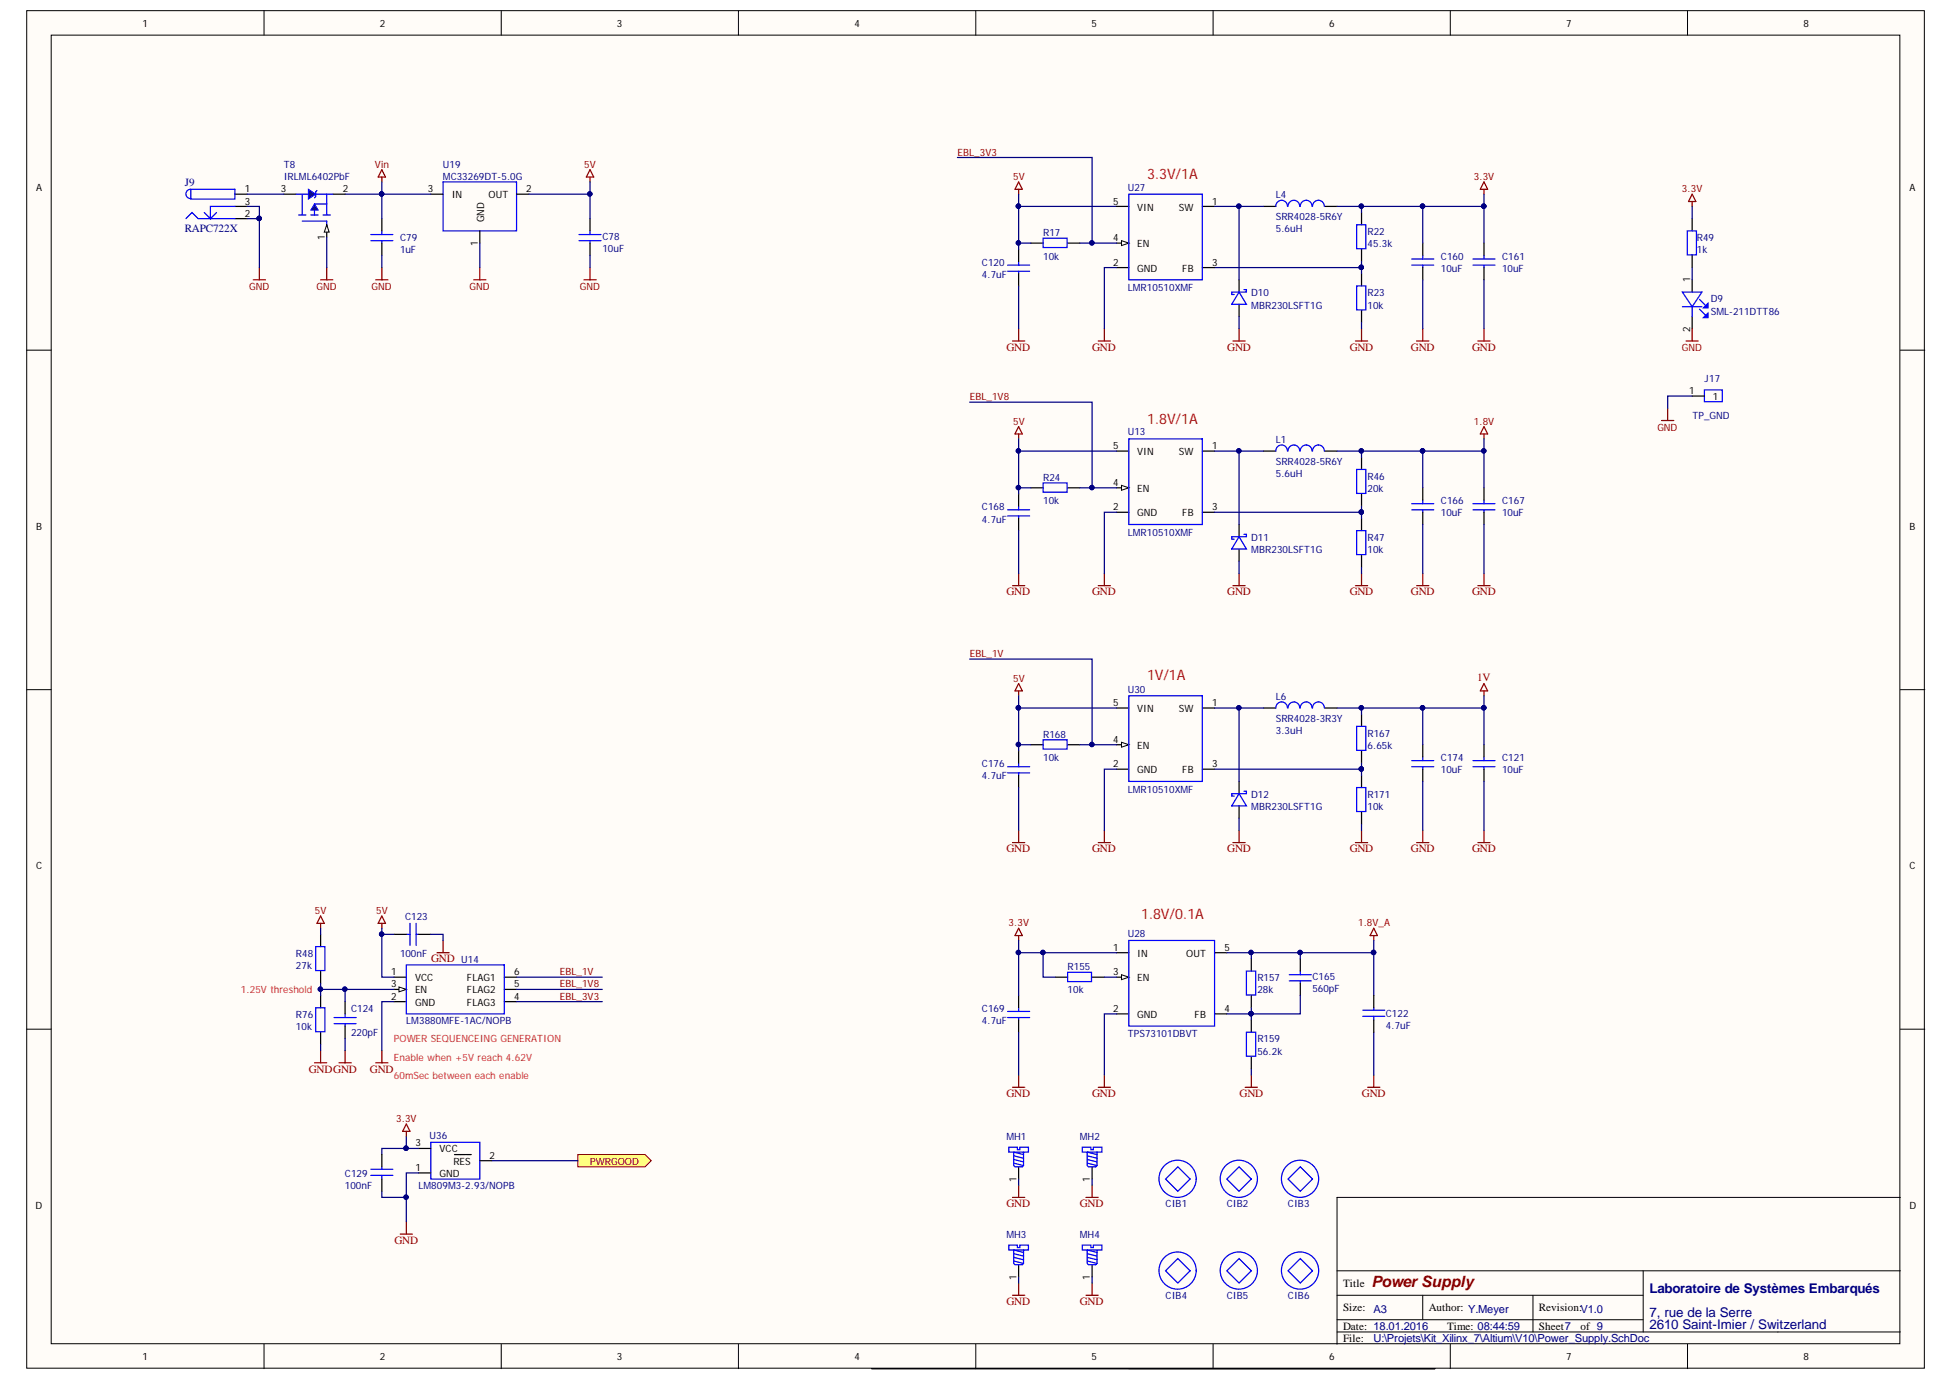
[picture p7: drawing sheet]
<svg xmlns="http://www.w3.org/2000/svg" width="297mm" height="210mm" viewBox="0 0 297 210" stroke-linecap="round" stroke-linejoin="round" font-family="sans-serif">
<defs><g id="words">
<text font-size="2.4" fill="#800000" x="208.5" y="195.6">Power Supply</text>
<g font-size="2.2" fill="#f00">
<text x="174.4" y="27.2">3.3V/1A</text>
<text x="174.4" y="64.4">1.8V/1A</text>
<text x="174.4" y="103.4">1V/1A</text>
<text x="173.5" y="139.7">1.8V/0.1A</text>
</g>
<g font-size="2" fill="#000080">
<text x="250.8" y="196.5">Laboratoire de Systèmes Embarqués</text>
<text x="250.8" y="200.2">7, rue de la Serre</text>
<text x="250.8" y="202">2610 Saint-Imier / Switzerland</text>
</g>
<g font-size="1.7" fill="#000080">
<text x="28.1" y="28.2">J9</text>
<text x="28.1" y="35.3">RAPC722X</text>
<text x="208.8" y="204">U:\Projets\Kit_Xilinx_7\Altium\V10\Power_Supply.SchDoc</text>
<text x="208.8" y="199.5">A3</text>
</g>
<g font-size="1.7" fill="#800000">
<text x="153" y="53.3">GND</text>
<text x="166" y="53.3">GND</text>
<text x="186.6" y="53.3">GND</text>
<text x="205.2" y="53.3">GND</text>
<text x="214.5" y="53.3">GND</text>
<text x="223.8" y="53.3">GND</text>
<text x="153" y="90.5">GND</text>
<text x="166" y="90.5">GND</text>
<text x="186.6" y="90.5">GND</text>
<text x="205.2" y="90.5">GND</text>
<text x="214.5" y="90.5">GND</text>
<text x="223.8" y="90.5">GND</text>
<text x="224.5" y="103.5">1V</text>
<text x="153" y="129.5">GND</text>
<text x="166" y="129.5">GND</text>
<text x="186.6" y="129.5">GND</text>
<text x="205.2" y="129.5">GND</text>
<text x="214.5" y="129.5">GND</text>
<text x="223.8" y="129.5">GND</text>
<text x="65.5" y="146.3">GND U14</text>
<text x="46.9" y="163.1">GNDGND</text>
<text x="56.2" y="163.1">GND</text>
<text x="153" y="166.8">GND</text>
<text x="166" y="166.8">GND</text>
<text x="188.4" y="166.8">GND</text>
<text x="207" y="166.8">GND</text>
<text x="153" y="183.5">GND</text>
<text x="164.2" y="183.5">GND</text>
<text x="60" y="189.1">GND</text>
<text x="153" y="198.4">GND</text>
<text x="164.2" y="198.4">GND</text>
</g>
<g font-size="1.7">
<text x="204.2" y="195.6">Title</text>
<text x="204.2" y="199.3">Size:</text>
<text x="204.2" y="202.1">Date: 18.01.2016</text>
<text x="204.2" y="204">File:</text>
<text x="217.2" y="199.3">Author: Y.Meyer</text>
<text x="220" y="202.1">Time: 08:44:59</text>
<text x="233.9" y="199.3">Revision:V1.0</text>
<text x="233.9" y="202.1">Sheet7</text>
<text x="240.3" y="202.1">of 9</text>
</g>
<g font-size="1.5">
<text x="21.7" y="4.1">1</text>
<text x="57.8" y="4.1">2</text>
<text x="93.8" y="4.1">3</text>
<text x="129.9" y="4.1">4</text>
<text x="165.9" y="4.1">5</text>
<text x="202" y="4.1">6</text>
<text x="238.1" y="4.1">7</text>
<text x="274.2" y="4.1">8</text>
<text x="5.5" y="29">A</text>
<text x="37.2" y="29.2">1</text>
<text x="42.7" y="29.2">3</text>
<text x="52.1" y="29.2">2</text>
<text x="65" y="29.2">3</text>
<text x="80" y="29.2">2</text>
<text x="290.3" y="29">A</text>
<text x="37.2" y="33">2</text>
<text x="37.2" y="31.1">3</text>
<text x="68.7" y="30.2">IN</text>
<text x="73.6" y="33.8" transform="rotate(-90 73.6 33.8)">GND</text>
<text x="74.3" y="30.2">OUT</text>
<text x="169.2" y="31.1">5</text>
<text x="172.9" y="32">VIN</text>
<text x="179.2" y="32">SW</text>
<text x="184.3" y="31.1">1</text>
<text x="49.4" y="36.5" transform="rotate(-90 49.4 36.5)">1</text>
<text x="72.6" y="37.4" transform="rotate(-90 72.6 37.4)">1</text>
<text x="169.2" y="40.4">2</text>
<text x="169.2" y="36.7">4</text>
<text x="172.9" y="41.3">GND</text>
<text x="172.9" y="37.6">EN</text>
<text x="179.7" y="41.3">FB</text>
<text x="184.3" y="40.4">3</text>
<text x="256.9" y="42.9" transform="rotate(-90 256.9 42.9)">1</text>
<text x="256.9" y="50.4" transform="rotate(-90 256.9 50.4)">2</text>
<text x="256.8" y="59.9">1</text>
<text x="260.4" y="60.8">1</text>
<text x="169.2" y="68.3">5</text>
<text x="172.9" y="69.2">VIN</text>
<text x="179.2" y="69.2">SW</text>
<text x="184.3" y="68.3">1</text>
<text x="169.2" y="77.6">2</text>
<text x="169.2" y="73.8">4</text>
<text x="172.9" y="74.8">EN</text>
<text x="184.3" y="77.6">3</text>
<text x="5.5" y="80.5">B</text>
<text x="172.9" y="78.5">GND</text>
<text x="179.7" y="78.5">FB</text>
<text x="290.3" y="80.5">B</text>
<text x="169.2" y="107.3">5</text>
<text x="184.3" y="107.3">1</text>
<text x="169.2" y="112.9">4</text>
<text x="172.9" y="108.2">VIN</text>
<text x="172.9" y="113.8">EN</text>
<text x="179.2" y="108.2">SW</text>
<text x="169.2" y="116.6">2</text>
<text x="172.9" y="117.5">GND</text>
<text x="179.7" y="117.5">FB</text>
<text x="184.3" y="116.6">3</text>
<text x="5.5" y="132.2">C</text>
<text x="290.3" y="132.2">C</text>
<text x="59.5" y="148.2">1</text>
<text x="63.1" y="149.1">VCC</text>
<text x="71" y="149.1">FLAG1</text>
<text x="78.1" y="148.2">6</text>
<text x="169.2" y="144.5">1</text>
<text x="169.2" y="148.2">3</text>
<text x="172.9" y="145.4">IN</text>
<text x="172.9" y="149.1">EN</text>
<text x="180.3" y="145.4">OUT</text>
<text x="186.1" y="144.5">5</text>
<text x="59.5" y="151.9">2</text>
<text x="59.5" y="150.1">3</text>
<text x="63.1" y="152.9">GND</text>
<text x="63.1" y="151">EN</text>
<text x="71" y="151">FLAG2</text>
<text x="71" y="152.9">FLAG3</text>
<text x="78.1" y="150.1">5</text>
<text x="78.1" y="151.9">4</text>
<text x="169.2" y="153.8">2</text>
<text x="172.9" y="154.7">GND</text>
<text x="181.6" y="154.7">FB</text>
<text x="186.1" y="153.8">4</text>
<text x="63.2" y="177.9">1</text>
<text x="63.2" y="174.2">3</text>
<text x="66.8" y="178.9">GND</text>
<text x="66.8" y="175.2">VCC</text>
<text x="68.9" y="177">RES</text>
<text x="74.4" y="176.1">2</text>
<text x="154.5" y="179.6" transform="rotate(-90 154.5 179.6)">1</text>
<text x="165.7" y="179.6" transform="rotate(-90 165.7 179.6)">1</text>
<text x="5.4" y="183.8">D</text>
<text x="290.3" y="183.8">D</text>
<text x="154.5" y="194.5" transform="rotate(-90 154.5 194.5)">1</text>
<text x="165.7" y="194.5" transform="rotate(-90 165.7 194.5)">1</text>
<text x="21.7" y="206.8">1</text>
<text x="57.8" y="206.8">2</text>
<text x="93.8" y="206.8">3</text>
<text x="129.9" y="206.8">4</text>
<text x="165.9" y="206.8">5</text>
<text x="202" y="206.8">6</text>
<text x="238.1" y="206.8">7</text>
<text x="274.2" y="206.8">8</text>
</g>
<g font-size="1.5" fill="#800000">
<text x="145.5" y="23.7">EBL_3V3</text>
<text x="57" y="25.5">Vin</text>
<text x="88.8" y="25.5">5V</text>
<text x="154" y="27.4">5V</text>
<text x="224" y="27.4">3.3V</text>
<text x="255.7" y="29.2">3.3V</text>
<text x="37.9" y="44.1">GND</text>
<text x="48.1" y="44.1">GND</text>
<text x="56.5" y="44.1">GND</text>
<text x="71.4" y="44.1">GND</text>
<text x="88.1" y="44.1">GND</text>
<text x="255.7" y="53.4">GND</text>
<text x="147.4" y="60.8">EBL_1V8</text>
<text x="154" y="64.6">5V</text>
<text x="224" y="64.6">1.8V</text>
<text x="251.9" y="65.5">GND</text>
<text x="147.4" y="99.9">EBL_1V</text>
<text x="154" y="103.6">5V</text>
<text x="47.9" y="138.9">5V</text>
<text x="57.2" y="138.9">5V</text>
<text x="153.3" y="140.8">3.3V</text>
<text x="206.4" y="140.8">1.8V_A</text>
<text x="85.1" y="148.2">EBL_1V</text>
<text x="85.1" y="150.1">EBL_1V8</text>
<text x="85.1" y="151.9">EBL_3V3</text>
<text x="60.2" y="170.5">3.3V</text>
<text x="89.7" y="177">PWRGOOD</text>
</g>
<g font-size="1.5" fill="#000080">
<text x="43.1" y="25.5">T8</text>
<text x="43.1" y="27.4">IRLML6402PbF</text>
<text x="67.3" y="25.5">U19</text>
<text x="67.3" y="27.4">MC33269DT-5.0G</text>
<text x="171.4" y="29">U27</text>
<text x="158.6" y="35.9">R17</text>
<text x="193.9" y="35.3">5.6uH</text>
<text x="193.9" y="30.2">L4</text>
<text x="193.9" y="33.5">SRR4028-5R6Y</text>
<text x="207.9" y="35.7">R22</text>
<text x="60.8" y="38.5">1uF</text>
<text x="60.8" y="36.7">C79</text>
<text x="91.6" y="38.3">10uF</text>
<text x="91.6" y="36.4">C78</text>
<text x="149.3" y="40.4">C120</text>
<text x="158.6" y="39.5">10k</text>
<text x="207.9" y="37.6">45.3k</text>
<text x="219" y="41.3">10uF</text>
<text x="219" y="39.5">C160</text>
<text x="228.3" y="41.3">10uF</text>
<text x="228.3" y="39.5">C161</text>
<text x="257.9" y="38.5">1k</text>
<text x="257.9" y="36.7">R49</text>
<text x="149.3" y="42.2">4.7uF</text>
<text x="171.4" y="44.3">LMR10510XMF</text>
<text x="190.2" y="45">D10</text>
<text x="190.2" y="46.9">MBR230LSFT1G</text>
<text x="207.9" y="46.9">10k</text>
<text x="207.9" y="45">R23</text>
<text x="260.1" y="46">D9</text>
<text x="260.1" y="47.8">SML-211DTT86</text>
<text x="259.1" y="58">J17</text>
<text x="257.3" y="63.6">TP_GND</text>
<text x="171.4" y="66.2">U13</text>
<text x="193.9" y="67.3">L1</text>
<text x="193.9" y="70.6">SRR4028-5R6Y</text>
<text x="149.3" y="77.6">C168</text>
<text x="158.6" y="76.6">10k</text>
<text x="158.6" y="73.1">R24</text>
<text x="193.9" y="72.5">5.6uH</text>
<text x="207.9" y="74.8">20k</text>
<text x="207.9" y="72.9">R46</text>
<text x="219" y="76.6">C166</text>
<text x="228.3" y="76.6">C167</text>
<text x="149.3" y="79.4">4.7uF</text>
<text x="171.4" y="81.5">LMR10510XMF</text>
<text x="190.2" y="82.2">D11</text>
<text x="207.9" y="82.2">R47</text>
<text x="219" y="78.5">10uF</text>
<text x="228.3" y="78.5">10uF</text>
<text x="190.2" y="84.1">MBR230LSFT1G</text>
<text x="207.9" y="84.1">10k</text>
<text x="171.4" y="105.3">U30</text>
<text x="193.9" y="106.4">L6</text>
<text x="158.6" y="112.1">R168</text>
<text x="193.9" y="111.5">3.3uH</text>
<text x="193.9" y="109.7">SRR4028-3R3Y</text>
<text x="207.9" y="113.8">6.65k</text>
<text x="207.9" y="112">R167</text>
<text x="149.3" y="118.5">4.7uF</text>
<text x="149.3" y="116.6">C176</text>
<text x="158.6" y="115.7">10k</text>
<text x="219" y="117.5">10uF</text>
<text x="219" y="115.7">C174</text>
<text x="228.3" y="117.5">10uF</text>
<text x="228.3" y="115.7">C121</text>
<text x="171.4" y="120.5">LMR10510XMF</text>
<text x="190.2" y="121.3">D12</text>
<text x="190.2" y="123.1">MBR230LSFT1G</text>
<text x="207.9" y="123.1">10k</text>
<text x="207.9" y="121.3">R171</text>
<text x="61.6" y="139.8">C123</text>
<text x="171.4" y="142.5">U28</text>
<text x="45" y="147.3">27k</text>
<text x="45" y="145.4">R48</text>
<text x="60.8" y="145.4">100nF</text>
<text x="162.3" y="147.4">R155</text>
<text x="191.1" y="149.1">R157</text>
<text x="199.5" y="149">C165</text>
<text x="45" y="154.7">R76</text>
<text x="53.4" y="153.8">C124</text>
<text x="61.7" y="155.6">LM3880MFE-1AC/NOPB</text>
<text x="149.3" y="155.6">4.7uF</text>
<text x="149.3" y="153.8">C169</text>
<text x="162.3" y="151">10k</text>
<text x="191.1" y="151">28k</text>
<text x="199.5" y="150.8">560pF</text>
<text x="210.7" y="154.5">C122</text>
<text x="45" y="156.6">10k</text>
<text x="53.4" y="157.5">220pF</text>
<text x="171.4" y="157.7">TPS73101DBVT</text>
<text x="191.1" y="160.3">56.2k</text>
<text x="191.1" y="158.4">R159</text>
<text x="210.7" y="156.4">4.7uF</text>
<text x="65.3" y="173.1">U36</text>
<text x="153" y="173.3">MH1</text>
<text x="164.2" y="173.3">MH2</text>
<text x="52.4" y="178.9">C129</text>
<text x="52.4" y="180.7">100nF</text>
<text x="63.6" y="180.7">LM809M3-2.93/NOPB</text>
<text x="177.2" y="183.5">CIB1</text>
<text x="186.5" y="183.5">CIB2</text>
<text x="195.8" y="183.5">CIB3</text>
<text x="153" y="188.2">MH3</text>
<text x="164.2" y="188.2">MH4</text>
<text x="177.2" y="197.5">CIB4</text>
<text x="186.5" y="197.5">CIB5</text>
<text x="195.8" y="197.5">CIB6</text>
</g>
<g font-size="1.5" fill="#ee0e22">
<text x="36.6" y="151">1.25V threshold</text>
<text x="59.9" y="158.4">POWER SEQUENCEING GENERATION</text>
<text x="59.9" y="161.2">Enable when +5V reach 4.62V</text>
<text x="59.9" y="164">60mSec between each enable</text>
</g>
</g></defs>
<g fill="#fffcf8" stroke="#000" stroke-width=".15">
<path d="M4.1 1.6h288.4v206.4h-288.4z"/>
<path d="M7.8 5.3h281v198.9h-281z"/>
</g>
<g fill="none" stroke="#000" stroke-width=".15">
<path d="M40.1 1.6v3.7M76.2 1.6v3.7M112.3 1.6v3.7M148.3 1.6v3.7M184.4 1.6v3.7M220.5 1.6v3.7M256.5 1.6v3.7M4.1 53.2h3.7M288.9 53.2h3.7M4.1 104.8h3.7M288.9 104.8h3.7M4.1 156.4h3.7"/>
<path d="M288.9 156.4h3.7M203.2 196.9h46.6M203.2 193.2h85.7M216.3 196.9v3.7M233 196.9v5.6M249.8 193.2v9.3M288.9 182h-85.7v22.3M40.1 204.3v3.7M76.2 204.3v3.7M112.3 204.3v3.7M132.5 208h85.6M148.3 204.3v3.7"/>
<path d="M184.4 204.3v3.7M203.2 202.5h85.7M203.2 200.6h46.6M220.5 204.3v3.7M256.5 204.3v3.7"/>
</g>
<path d="M258.9 48.3l.8-.7v.7z" fill="#00f"/>
<path d="M258.9 48.3l.8-.7v.7z" fill="none" stroke="#00f" stroke-width=".15"/>
<path d="M258.9 46.8l.8-.7v.7z" fill="#00f"/>
<path d="M258.9 46.8l.8-.7v.7z" fill="none" stroke="#00f" stroke-width=".15"/>
<g fill="none" stroke="#00f" stroke-width=".19">
<path d="M56.4 35.7h3.3M56.4 36.6h3.3M58 35.1v.6M58 36.6v.4M67.4 27.7h11.1v7.4h-11.1zM88 35.7h3.4M88 36.6h3.4M89.7 35.1v.6M89.7 36.6v.4M256.5 35.1h1.4v3.6h-1.4zM255.7 44.4h3l-1.5 2.2zM255.7 46.6h3"/>
<path d="M257.2 46.6v1.5M258.4 47l.9 .9M258.4 45.5l.9 .9M259.1 59.3h2.7v1.8h-2.7z"/>
</g>
<path d="M58 33.2v1.9M58 37v1.8M65.5 29.5h1.9M72.9 35.1v1.9M78.5 29.5h1.9M89.7 33.2v1.9M89.7 37v1.8M257.2 33.2v1.9M257.2 38.8v1.9M257.2 42.5v1.9M257.2 48.1v1.9M257.2 60.2h1.9" fill="none" stroke="#000" stroke-width=".19"/>
<g fill="none" stroke="#800000" stroke-width=".19">
<path d="M89.7 26.9v.8M89.7 25.8l.6 1.1h-1.2zM257.2 30.6v.8M257.2 29.5l.6 1.1h-1.1zM38.5 42.5h1.9M39.4 40.7v1.8M57.1 42.5h1.9M58 40.7v1.8M72 42.5h1.9M72.9 40.7v1.8M88.8 42.5h1.8M89.7 40.7v1.8"/>
<path d="M256.3 51.8h1.9M257.2 50v1.8M252.6 63.9h1.8M253.5 62.1v1.8"/>
</g>
<path d="M87.8 175.5h10.3l.9 .9-.9 .9h-10.3z" fill-rule="evenodd" fill="#ffff80" stroke="#800000" stroke-width=".15"/>
<g fill="none" stroke="#800000" stroke-width=".19">
<path d="M153.9 51.8h1.9M154.8 50v1.8M166.9 51.8h1.9M167.9 50v1.8M187.4 51.8h1.9M188.4 50v1.8M206 51.8h1.9M207 50v1.8M215.3 51.8h1.9M216.3 50v1.8M153.9 89h1.9M154.8 87.2v1.8"/>
<path d="M166.9 89h1.9M167.9 87.2v1.8M187.4 89h1.9M188.4 87.2v1.8M206 89h1.9M207 87.2v1.8M215.3 89h1.9M216.3 87.2v1.8M225.6 103.9l.5 1.1h-1.1zM225.6 105v.8"/>
</g>
<g fill="none" stroke="#00f" stroke-width=".19">
<path d="M154.8 39.7v.6M206.2 34.2h1.4v3.6h-1.4zM214.6 39.4h3.4M216.3 38.8v.6M153.2 40.3h3.3M153.2 41.2h3.3M154.8 41.2v.4M206.2 43.5h1.4v3.6h-1.4zM214.6 40.3h3.4M216.3 40.3v.4M153.2 77.5h3.3M153.2 78.4h3.3"/>
<path d="M154.8 76.9v.6M154.8 78.4v.4M206.2 71.4h1.4v3.6h-1.4zM214.6 77.5h3.4M214.6 76.6h3.4M216.3 76v.6M216.3 77.5v.4M206.2 80.7h1.4v3.6h-1.4z"/>
</g>
<g fill="none" stroke="#000" stroke-width=".19">
<path d="M154.8 37.9v1.8M207 32.3v1.9M207 37.9v1.8M216.3 37v1.8M154.8 41.6v1.9M207 41.6v1.9M207 47.2v1.8M216.3 40.7v1.8M154.8 75.1v1.8M154.8 78.8v1.9M169.7 77.9h1.9M169.7 68.6h1.9"/>
<path d="M169.7 74.1h1.9M182.8 77.9h1.8M182.8 68.6h1.8M207 69.5v1.9M207 75.1v1.8M207 78.8v1.9M216.3 74.1v1.9M216.3 77.9v1.8M207 84.4v1.8"/>
</g>
<path d="M170.5 73.8l1.1 .3-1.1 .4z" fill="#fffcf8"/>
<path d="M170.5 73.8l1.1 .3-1.1 .4z" fill="none" stroke="#000" stroke-width=".15"/>
<g fill="none" stroke="#00f" stroke-width=".19">
<path d="M223.9 39.4h3.4M225.6 38.8v.6M223.9 40.3h3.4M225.6 40.3v.4M171.6 66.7h11.2v13h-11.2zM223.9 76.6h3.4M223.9 77.5h3.4M225.6 76v.6M225.6 77.5v.4M153.2 116.5h3.3M153.2 117.5h3.3M154.8 116v.5"/>
<path d="M154.8 117.5v.3M206.2 110.4h1.4v3.6h-1.4zM206.2 119.7h1.4v3.6h-1.4zM214.6 116.5h3.4M214.6 115.6h3.4M216.3 115.1v.5M216.3 116.5v.4"/>
</g>
<g fill="none" stroke="#000" stroke-width=".19">
<path d="M225.6 37v1.8M225.6 40.7v1.8M225.6 74.1v1.9M225.6 77.9v1.8M154.8 114.1v1.9M154.8 117.8v1.9M169.7 116.9h1.9M169.7 107.6h1.9M169.7 113.2h1.9M182.8 116.9h1.8M182.8 107.6h1.8M207 108.5v1.9"/>
<path d="M207 114.1v1.9M207 117.8v1.9M216.3 113.2v1.9M216.3 116.9v1.9M207 123.4v1.9"/>
</g>
<g fill="none" stroke="#800000" stroke-width=".19">
<path d="M224.7 51.8h1.8M225.6 50v1.8M224.7 89h1.8M225.6 87.2v1.8M153.9 128.1h1.9M154.8 126.2v1.9M166.9 128.1h1.9M167.9 126.2v1.9M187.4 128.1h1.9M188.4 126.2v1.9M206 128.1h1.9M207 126.2v1.9"/>
<path d="M215.3 128.1h1.9M216.3 126.2v1.9"/>
</g>
<path d="M170.5 112.8l1.1 .4-1.1 .4z" fill="#fffcf8"/>
<path d="M170.5 112.8l1.1 .4-1.1 .4z" fill="none" stroke="#000" stroke-width=".15"/>
<g fill="none" stroke="#00f" stroke-width=".19">
<path d="M158.6 36.2h3.6v1.4h-3.6zM195.7 31.4a.88 .88 0 0 0-.9-1 .88 .88 0 0 0-.9 1M197.6 31.4a.88 .88 0 0 0-.9-1 .88 .88 0 0 0-.9 1M199.5 31.4a.89 .89 0 0 0-.9-1 .89 .89 0 0 0-.9 1M201.3 31.4a.89 .89 0 0 0-.9-1 .89 .89 0 0 0-.9 1M188.4 44.4l1.1 1.9h-2.3zM189.1 44h.4v.4h-2.3v.4h.4M158.6 73.4h3.6v1.4h-3.6zM188.4 81.6l1.1 1.8h-2.3zM189.1 81.2h.4v.4h-2.3v.4h.4M158.6 112.4h3.6v1.5h-3.6zM171.6 105.8h11.2v13h-11.2z"/>
<path d="M195.7 107.6a.88 .88 0 0 0-.9-.9 .88 .88 0 0 0-.9 .9M197.6 107.6a.88 .88 0 0 0-.9-.9 .88 .88 0 0 0-.9 .9M199.5 107.6a.89 .89 0 0 0-.9-.9 .89 .89 0 0 0-.9 .9M201.3 107.6a.89 .89 0 0 0-.9-.9 .89 .89 0 0 0-.9 .9M223.9 115.6h3.4M223.9 116.5h3.4M225.6 115.1v.5M225.6 116.5v.4M188.4 120.6l1.1 1.9h-2.3zM189.1 120.3h.4v.3h-2.3v.4h.4"/>
</g>
<g fill="none" stroke="#000" stroke-width=".19">
<path d="M156.7 37h1.9M162.3 37h1.9M192.1 31.4h1.8M201.4 31.4h1.8M188.4 42.5v1.9M188.4 46.3v1.8M156.7 74.1h1.9M162.3 74.1h1.9M188.4 79.7v1.9M188.4 83.4v1.9M156.7 113.2h1.9M162.3 113.2h1.9"/>
<path d="M188.4 118.8v1.8M192.1 107.6h1.8M201.4 107.6h1.8M225.6 113.2v1.9M225.6 116.9v1.9M188.4 122.5v1.9M59.9 148.5h1.9M59.9 152.2h1.9M59.9 150.4h1.9"/>
</g>
<path d="M224.7 128.1h1.8M225.6 126.2v1.9" fill="none" stroke="#800000" stroke-width=".19"/>
<path d="M60.7 150l1.1 .4-1.1 .4z" fill="#fffcf8"/>
<path d="M60.7 150l1.1 .4-1.1 .4z" fill="none" stroke="#000" stroke-width=".15"/>
<g fill="none" stroke="#000" stroke-width=".19">
<path d="M48.7 142v1.9M48.7 147.6v1.9M48.7 151.3v1.9M48.7 156.9v1.9M52.5 152.2v1.9M52.5 156v1.8M59.9 142h1.9M63.6 142h1.9M76.7 148.5h1.8M76.7 150.4h1.8M76.7 152.2h1.8M169.7 148.5h1.9"/>
<path d="M169.7 144.8h1.9M169.7 154.1h1.9"/>
</g>
<path d="M48 153.2h1.4v3.6h-1.4zM48 143.9h1.4v3.6h-1.4zM50.8 154.7h3.3M50.8 155.6h3.3M52.5 154.1v.6M52.5 155.6v.4M61.8 146.7h14.9v7.4h-14.9zM61.8 142h.5M62.3 140.3v3.4M63.3 142h.3M63.3 140.3v3.4" fill="none" stroke="#00f" stroke-width=".19"/>
<g fill="none" stroke="#800000" stroke-width=".19">
<path d="M154.8 27.7l.6 1.1h-1.1zM154.8 28.8v.7M225.6 27.7l.5 1.1h-1.1zM225.6 28.8v.7M154.8 66v.7M154.8 64.8l.6 1.2h-1.1zM154.8 105v.8M154.8 103.9l.6 1.1h-1.1zM48.7 159.7v1.8M52.5 159.7v1.8M58 159.7v1.8M66.4 144.8h1.9"/>
<path d="M67.4 142.9v1.9M47.8 161.5h1.9M51.5 161.5h1.9M57.1 161.5h1.9"/>
</g>
<path d="M170.5 148.2l1.1 .3-1.1 .4z" fill="#fffcf8"/>
<path d="M170.5 148.2l1.1 .3-1.1 .4z" fill="none" stroke="#000" stroke-width=".15"/>
<g fill="none" stroke="#000" stroke-width=".19">
<path d="M35.7 29.5h1.9M35.7 33.2h1.9M35.7 31.4h1.9M169.7 31.4h1.9M169.7 37h1.9M182.8 31.4h1.8M169.7 40.7h1.9M182.8 40.7h1.8M192.1 68.6h1.8M201.4 68.6h1.8M154.8 151.3v1.9M154.8 155v1.9"/>
<path d="M160.4 148.5h1.9M166 148.5h1.9M184.6 154.1h1.9M184.6 144.8h1.9M190.2 145.7v1.9M190.2 151.3v1.9M190.2 155v1.9M197.7 145.7v1.9M197.7 149.5v1.8M190.2 160.6v1.9"/>
</g>
<g fill="none" stroke="#00f" stroke-width=".19">
<path d="M28.3 33.2l.9-.9 .9 .9h5.6M29 28.8a.71 .71 0 0 0-.7 .7 .71 .71 0 0 0 .7 .7M29 28.8h6.7v1.5h-6.7zM32.9 32.3l-.9 .9M35.7 31.4h-3.7v1.8l-.9-.9M195.7 68.6a.88 .88 0 0 0-.9-1 .88 .88 0 0 0-.9 1M197.6 68.6a.88 .88 0 0 0-.9-1 .88 .88 0 0 0-.9 1M199.5 68.6a.89 .89 0 0 0-.9-1 .89 .89 0 0 0-.9 1M201.3 68.6a.89 .89 0 0 0-.9-1 .89 .89 0 0 0-.9 1M153.2 153.7h3.3M153.2 154.7h3.3M154.8 153.2v.5"/>
<path d="M154.8 154.7v.3M162.3 147.8h3.6v1.4h-3.6zM171.6 142.9h13v13.1h-13zM189.5 147.6h1.4v3.6h-1.4zM189.5 156.9h1.4v3.6h-1.4zM196 148.2h3.3M196 149.1h3.3M197.7 147.6v.6M197.7 149.1v.4"/>
</g>
<g fill="none" stroke="#800000" stroke-width=".19">
<path d="M225.6 64.8l.5 1.2h-1.1zM225.6 66v.7M48.7 139.2l.6 1.1h-1.1zM58 139.2l.6 1.1h-1.1zM48.7 140.3v.8M58 140.3v.8M154.8 142.2v.7M154.8 141.1l.6 1.1h-1.1zM208.8 142.2v.7M208.8 141.1l.6 1.1h-1.1zM153.9 165.3h1.9M154.8 163.4v1.9"/>
<path d="M166.9 165.3h1.9M167.9 163.4v1.9M189.3 165.3h1.8M190.2 163.4v1.9M207.9 165.3h1.9M208.8 163.4v1.9"/>
</g>
<g fill="none" stroke="#000080" stroke-width=".19">
<path d="M37.6 31.4h1.8v1.8M37.6 33.2h1.8M39.4 33.2v7.5M52.5 29.5h5.5M58 38.8v1.9M65.5 29.5h-7.5v3.7M72.9 37v3.7M80.4 29.5h9.3v3.7M89.7 27.7v1.8M89.7 38.8v1.9M145.5 23.9h20.5v13.1M154.8 29.5v1.9h14.9"/>
<path d="M154.8 37h1.9M188.4 31.4v11.1M207 31.4v.9M207 39.7v1.9M225.6 31.4h-9.3v5.6M225.6 29.5v7.5M257.2 31.4v1.8M154.8 43.5v6.5M184.6 40.7h22.4M188.4 48.1v1.9M207 49v1M216.3 42.5v7.5"/>
<path d="M225.6 42.5v7.5M257.2 40.7v1.8M147.4 61.1h18.6v13M154.8 66.7v1.9M154.8 74.1h1.9M169.7 77.9h-1.8v9.3M184.6 77.9h22.4M188.4 68.6v11.1M207 68.6v.9M207 76.9v1.9M216.3 74.1v-5.5h9.3v5.5M216.3 79.7v7.5"/>
<path d="M225.6 66.7v1.9M225.6 79.7v7.5M257.2 60.2h-3.7v1.9M154.8 80.7v6.5M188.4 85.3v1.9M207 86.2v1M147.4 100.2h18.6v13M154.8 105.8v1.8h14.9M154.8 119.7v6.5M154.8 113.2h1.9M169.7 116.9h-1.8v9.3M184.6 116.9h22.4"/>
<path d="M188.4 107.6v11.2M207 107.6v.9M207 116v1.8M216.3 118.8v7.4M225.6 107.6h-9.3v5.6M225.6 105.8v7.4M225.6 118.8v7.4M188.4 124.4v1.8M207 125.3v.9M48.7 141.1v.9M48.7 158.8v.9M52.5 150.4v1.8"/>
<path d="M52.5 157.8v1.9M58 142h1.9M59.9 152.2h-1.9v7.5M65.5 142h1.9v.9M78.5 150.4h13.1M78.5 152.2h13.1M78.5 148.5h13.1M154.8 156.9v6.5M158.6 144.8v3.7h1.8M167.9 148.5h1.8M169.7 154.1h-1.8v9.3M190.2 144.8v.9"/>
<path d="M190.2 153.2v1.8M197.7 151.3v2.8h-11.2M197.7 144.8v.9M208.8 142.9v8.4M208.8 156.9v6.5M190.2 162.5v.9"/>
</g>
<g fill="#000080" stroke="#000080" stroke-width=".15">
<circle cx="89.7" cy="29.5" r=".33"/>
<circle cx="58" cy="29.5" r=".33"/>
<circle cx="188.3" cy="31.3" r=".33"/>
<circle cx="206.9" cy="40.6" r=".33"/>
<circle cx="154.8" cy="31.3" r=".33"/>
<circle cx="206.9" cy="31.3" r=".33"/>
<circle cx="188.3" cy="68.5" r=".33"/>
<circle cx="206.9" cy="77.8" r=".33"/>
<circle cx="206.9" cy="68.5" r=".33"/>
<circle cx="154.8" cy="68.5" r=".33"/>
<circle cx="225.6" cy="68.5" r=".33"/>
<circle cx="225.6" cy="31.3" r=".33"/>
<circle cx="188.3" cy="107.6" r=".33"/>
<circle cx="206.9" cy="107.6" r=".33"/>
<circle cx="206.9" cy="116.9" r=".33"/>
<circle cx="225.6" cy="107.6" r=".33"/>
<circle cx="216.2" cy="68.5" r=".33"/>
<circle cx="216.2" cy="31.3" r=".33"/>
<circle cx="154.8" cy="107.6" r=".33"/>
<circle cx="216.2" cy="107.6" r=".33"/>
<circle cx="154.8" cy="74.1" r=".33"/>
<circle cx="154.8" cy="36.9" r=".33"/>
<circle cx="154.8" cy="113.2" r=".33"/>
<circle cx="166" cy="74.1" r=".33"/>
<circle cx="166" cy="36.9" r=".33"/>
<circle cx="58" cy="142" r=".33"/>
<circle cx="52.4" cy="150.3" r=".33"/>
<circle cx="208.8" cy="144.8" r=".33"/>
<circle cx="190.2" cy="144.8" r=".33"/>
<circle cx="190.2" cy="154.1" r=".33"/>
<circle cx="197.6" cy="144.8" r=".33"/>
<circle cx="158.5" cy="144.8" r=".33"/>
<circle cx="166" cy="113.2" r=".33"/>
<circle cx="39.4" cy="33.2" r=".33"/>
</g>
<path d="M170.5 36.6l1.1 .4-1.1 .3z" fill="#fffcf8"/>
<path d="M170.5 36.6l1.1 .4-1.1 .3z" fill="none" stroke="#000" stroke-width=".15"/>
<g fill="none" stroke="#00f" stroke-width=".19">
<path d="M45.4 32.7h1.1M45.9 33.6h3.8v1.7M47.2 32.7h1.2M47.8 31v1.7M49.1 32.7h1.1M171.6 29.5h11.2v13h-11.2zM207.2 154.5h3.3M207.2 153.5h3.3M208.8 153.2v.3M208.8 154.5v.5M56.4 178.6h3.3M56.4 177.7h3.3"/>
<path d="M58 177.3v.4M58 178.6v.6M65.5 173.6h7.4v5.6h-7.4zM153.4 174.4h1.3v.3h.3v-.3h1.3v.7h-.7v2.1l-.2 .1h-1.1l-.2-.1v-2.1h-.7zM154.1 175.7l1.5 .3M154.1 176.2l1.5 .4M154.1 176.8l1.5 .4M155.6 175.1h-1.5l1.5 .4M164.5 174.4h1.3v.3h.4v-.3h1.3v.7h-.7v2.1l-.2 .1h-1.1l-.2-.1v-2.1h-.8zM165.3 175.7l1.5 .3M165.3 176.2l1.5 .4M165.3 176.8l1.5 .4"/>
<path d="M166.8 175.1h-1.5l1.5 .4M177.2 179.2l1.8-1.9 1.9 1.9-1.9 1.9zM181.8 179.2a2.83 2.83 0 0 0-4-2.6 2.83 2.83 0 0 0-.6 4.7 2.83 2.83 0 0 0 4.6-1.4v-.7M186.5 179.2l1.9-1.9 1.8 1.9-1.8 1.9zM191.1 179.2a2.83 2.83 0 0 0-4-2.6 2.83 2.83 0 0 0-.6 4.7 2.83 2.83 0 0 0 4.6-1.4v-.7M195.8 179.2l1.9-1.9 1.8 1.9-1.8 1.9zM200.5 179.2a2.83 2.83 0 0 0-4.1-2.6 2.83 2.83 0 0 0-.6 4.7 2.83 2.83 0 0 0 4.6-1.4l.1-.7M153.4 189.2h1.3v.4h.3v-.4h1.3v.8h-.7v2l-.2 .2h-1.1l-.2-.2v-2h-.7zM154.1 190.6l1.5 .3M154.1 191.1l1.5 .4M154.1 191.7l1.5 .3M155.6 190h-1.5l1.5 .4"/>
<path d="M164.5 189.2h1.3v.4h.4v-.4h1.3v.8h-.7v2l-.2 .2h-1.1l-.2-.2v-2h-.8zM165.3 190.6l1.5 .3M165.3 191.1l1.5 .4M165.3 191.7l1.5 .3M166.8 190h-1.5l1.5 .4M177.2 193.2l1.8-1.9 1.9 1.9-1.9 1.8zM181.8 193.2a2.83 2.83 0 0 0-4-2.7 2.83 2.83 0 0 0-.6 4.8 2.83 2.83 0 0 0 4.6-1.5v-.6M186.5 193.2l1.9-1.9 1.8 1.9-1.8 1.8zM191.1 193.2a2.83 2.83 0 0 0-4-2.7 2.83 2.83 0 0 0-.6 4.8 2.83 2.83 0 0 0 4.6-1.5v-.6M195.8 193.2l1.9-1.9 1.8 1.9-1.8 1.8zM200.5 193.2a2.83 2.83 0 0 0-4.1-2.7 2.83 2.83 0 0 0-.6 4.8 2.83 2.83 0 0 0 4.6-1.5l.1-.6"/>
</g>
<path d="M58 27.7v1.8M169.7 40.7h-1.8v9.3M61.8 174.6h-3.8v.9M61.8 172.7v1.9M61.8 174.6h1.8M74.8 176.4h13M154.8 179.2v.9M166 179.2v.9M58 181.1v.9h3.8M154.8 194.1v.9M166 194.1v.9" fill="none" stroke="#000080" stroke-width=".19"/>
<g fill="none" stroke="#800000" stroke-width=".19">
<path d="M58 25.8l.6 1.1h-1.1zM58 26.9v.8M61.8 172v.7M61.8 170.8l.5 1.2h-1.1zM60.8 187.6h1.9M61.8 185.7v1.9M153.9 182h1.9M153.9 196.9h1.9M154.8 180.1v1.9M154.8 195v1.9M165.1 182h1.8M165.1 196.9h1.8"/>
<path d="M166 180.1v1.9M166 195v1.9"/>
</g>
<g fill="#000080" stroke="#000080" stroke-width=".15">
<circle cx="58" cy="29.5" r=".33"/>
<circle cx="61.7" cy="174.5" r=".33"/>
<circle cx="61.7" cy="182" r=".33"/>
</g>
<g fill="none" stroke="#000" stroke-width=".19">
<path d="M43.2 29.5h1.8M49.7 34.2v1.8M50.6 29.5h1.9M208.8 151.3v1.9M208.8 155v1.9M58 175.5v1.8M58 179.2v1.9M63.6 178.3h1.9M63.6 174.6h1.9M69.1 175.5h1.7M70.9 175.5h.7M72.9 176.4h1.9"/>
<path d="M154.8 177.3v1.9M166 177.3v1.9M154.8 192.2v1.9M166 192.2v1.9"/>
</g>
<path d="M49.7 34.2l.3 1.1h-.7z" fill="#fffcf8"/>
<path d="M49.7 34.2l.3 1.1h-.7z" fill="none" stroke="#000" stroke-width=".15"/>
<path d="M45 29.5h5.6M45.9 29.5v3.2M47.8 31h1.9M49.7 29.5v3.2" fill="none" stroke="#00f" stroke-width=".19"/>
<path d="M46.9 28.8l1.1 .7-1.1 .8z" fill="#11037f"/>
<path d="M46.9 28.8l1.1 .7-1.1 .8z" fill="none" stroke="#00f" stroke-width=".15"/>
<path d="M47.8 31l.6 .9h-1.2z" fill="#11037f"/>
<path d="M47.8 31l.6 .9h-1.2z" fill="none" stroke="#00f" stroke-width=".15"/>
<path d="M48.2 29l-.2 .1v.8l-.2 .2" fill="none" stroke="#00f" stroke-width=".19"/>
<g fill="none" stroke="#000080" stroke-width=".19">
<path d="M37.6 29.5h5.6M49.7 36v4.7M154.8 31.4v6.5M164.2 37h5.5M184.6 31.4h7.5M203.2 31.4h13.1M164.2 74.1h5.5M169.7 68.6h-14.9v6.5M184.6 68.6h7.5M203.2 68.6h13.1M154.8 107.6v6.5M164.2 113.2h5.5"/>
<path d="M184.6 107.6h7.5M203.2 107.6h13.1M48.7 150.4h11.2M48.7 149.5v1.8M58 141.1v7.4h1.9M154.8 144.8h14.9M154.8 142.9v8.4M186.5 144.8h22.3M63.6 178.3h-1.8v7.4"/>
</g>
<path d="M48.7 42.5h1.9M49.7 40.7v1.8" fill="none" stroke="#800000" stroke-width=".19"/>
<g fill="#000080" stroke="#000080" stroke-width=".15">
<circle cx="52.4" cy="150.3" r=".33"/>
<circle cx="48.7" cy="150.3" r=".33"/>
<circle cx="58" cy="142" r=".33"/>
<circle cx="61.7" cy="182" r=".33"/>
<circle cx="154.8" cy="144.8" r=".33"/>
<circle cx="158.5" cy="144.8" r=".33"/>
<circle cx="154.8" cy="74.1" r=".33"/>
<circle cx="154.8" cy="68.5" r=".33"/>
<circle cx="166" cy="113.2" r=".33"/>
<circle cx="166" cy="74.1" r=".33"/>
<circle cx="166" cy="36.9" r=".33"/>
<circle cx="188.3" cy="107.6" r=".33"/>
<circle cx="188.3" cy="68.5" r=".33"/>
<circle cx="188.3" cy="31.3" r=".33"/>
<circle cx="190.2" cy="144.8" r=".33"/>
<circle cx="197.6" cy="144.8" r=".33"/>
<circle cx="208.8" cy="144.8" r=".33"/>
<circle cx="206.9" cy="107.6" r=".33"/>
<circle cx="216.2" cy="107.6" r=".33"/>
<circle cx="206.9" cy="68.5" r=".33"/>
<circle cx="216.2" cy="68.5" r=".33"/>
<circle cx="206.9" cy="31.3" r=".33"/>
<circle cx="216.2" cy="31.3" r=".33"/>
<circle cx="154.8" cy="113.2" r=".33"/>
<circle cx="154.8" cy="107.6" r=".33"/>
<circle cx="154.8" cy="36.9" r=".33"/>
<circle cx="154.8" cy="31.3" r=".33"/>
</g>
<use href="#words"/>
</svg>
